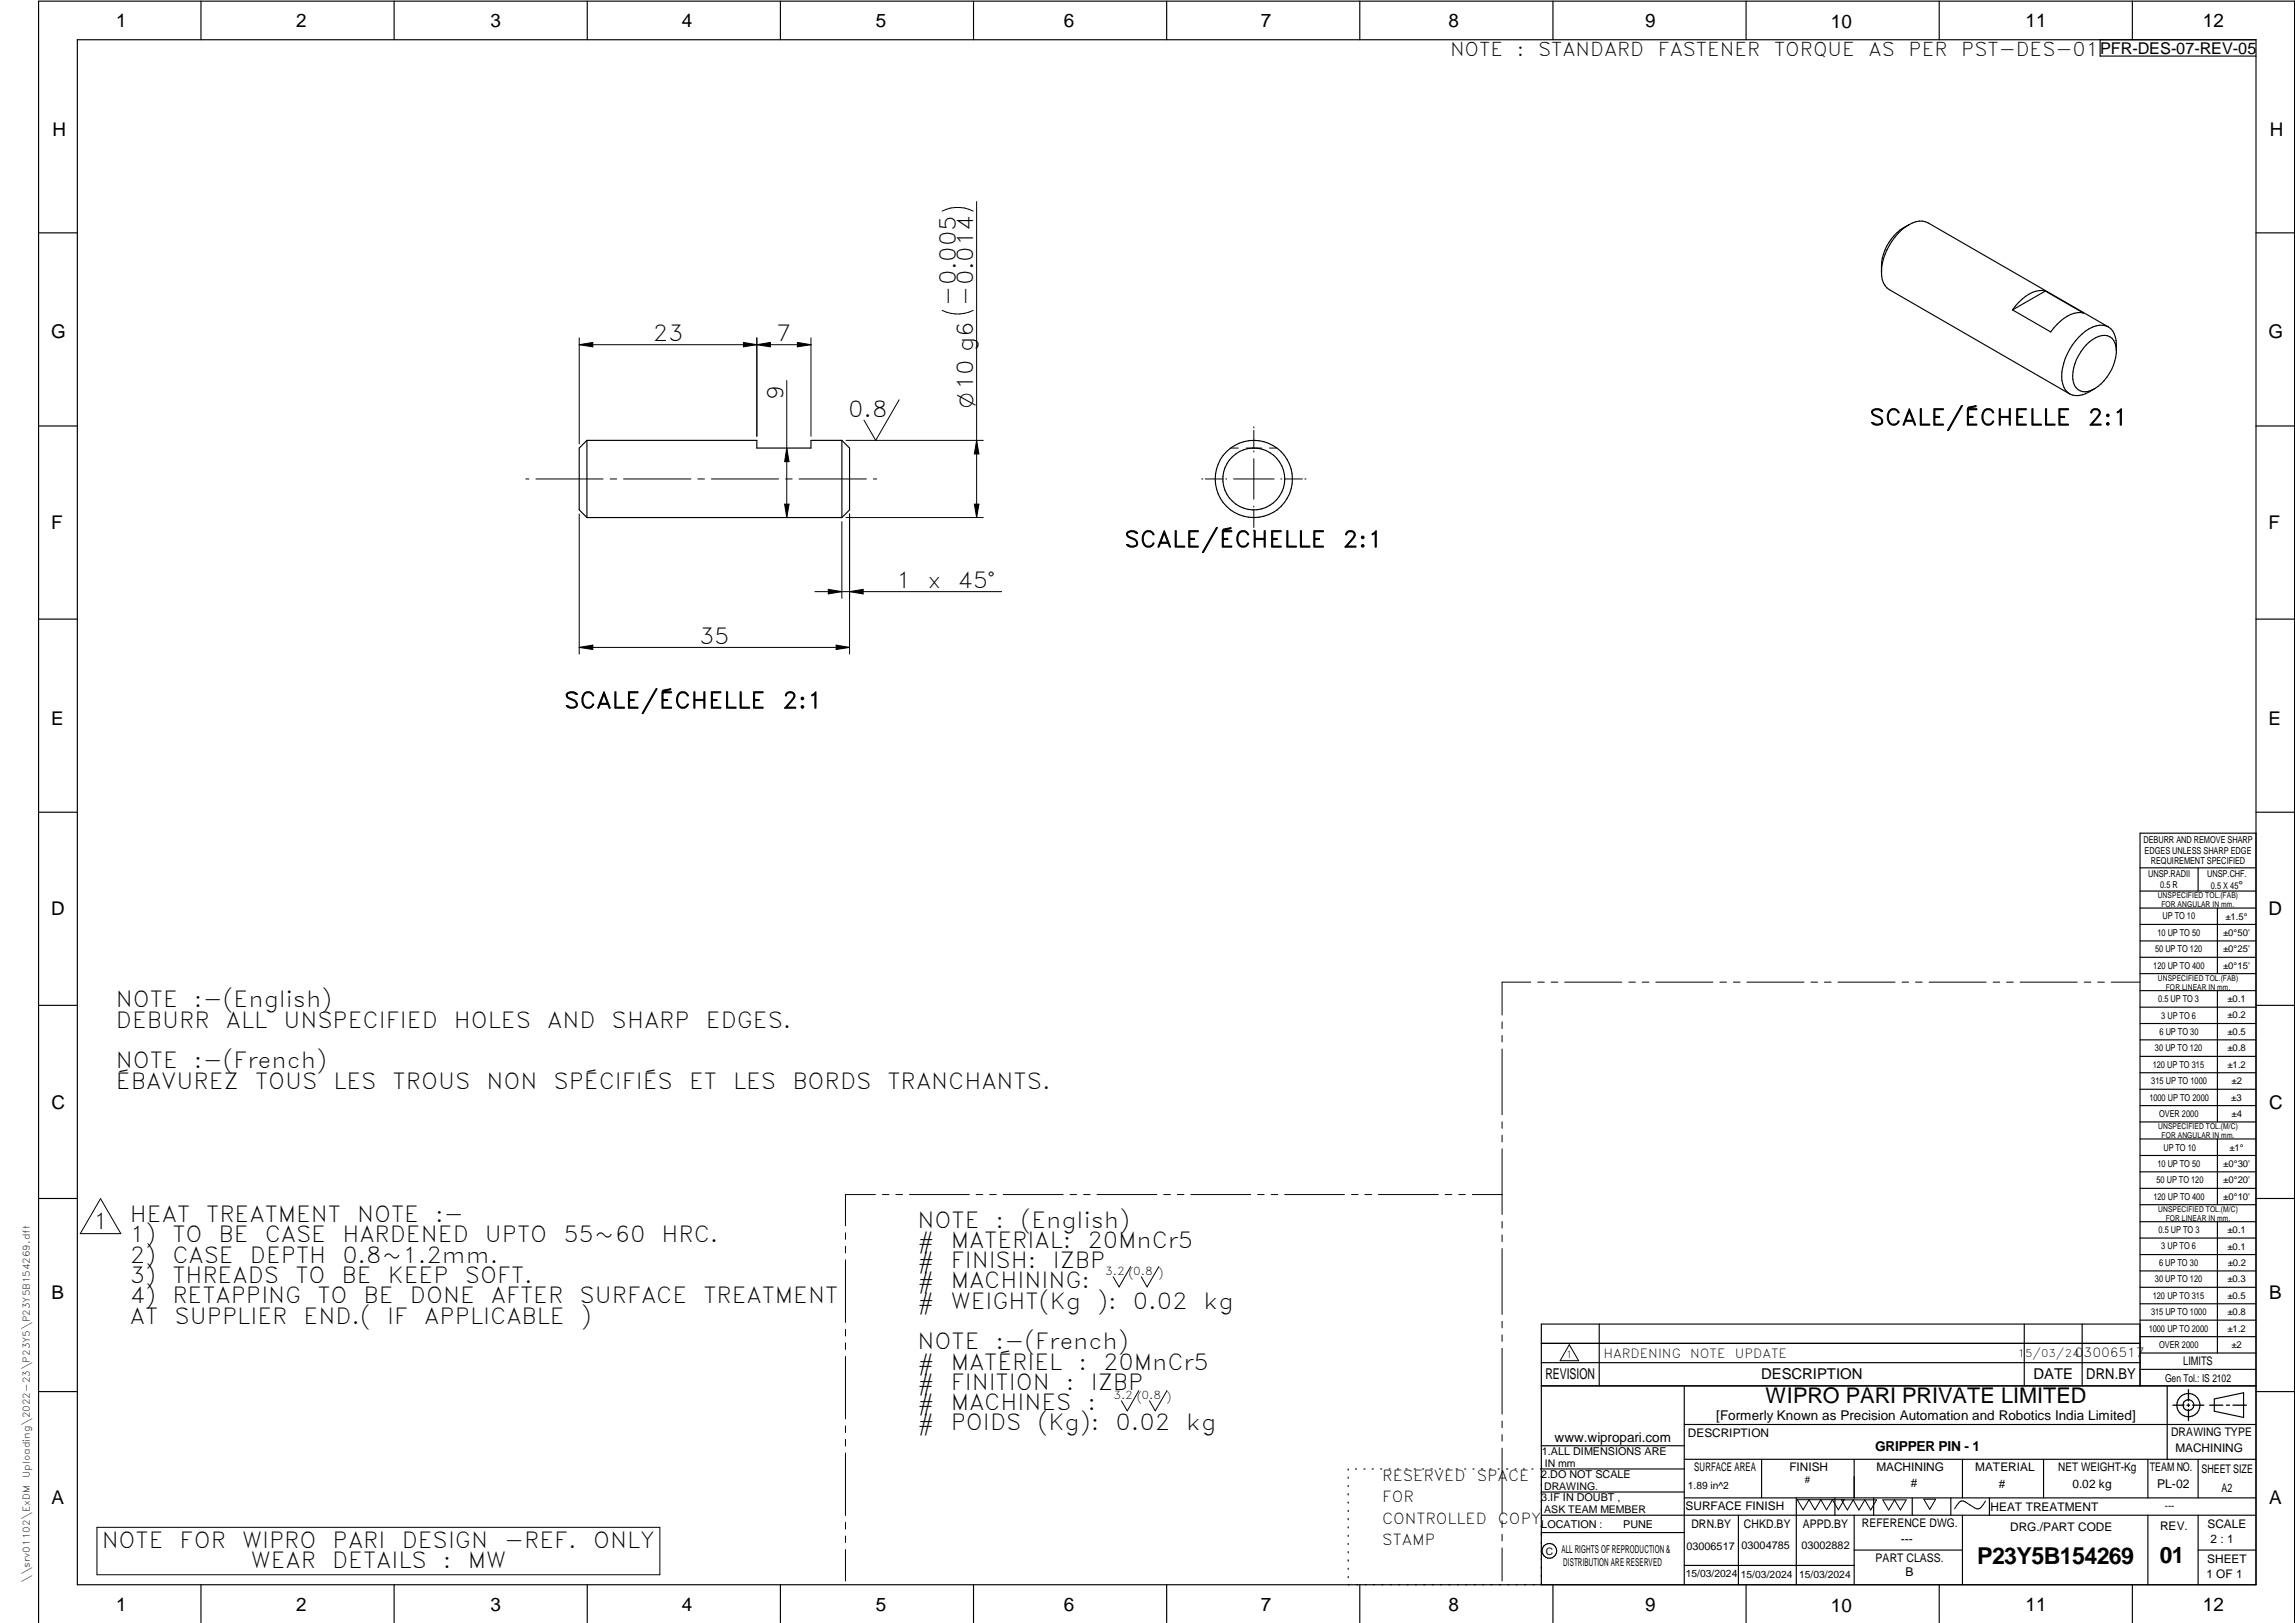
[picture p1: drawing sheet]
<svg xmlns="http://www.w3.org/2000/svg" width="594mm" height="420mm" viewBox="0 0 594 420" stroke-linecap="round" stroke-linejoin="round" font-family="sans-serif">
<defs><g id="words">
<text font-size="6" x="511.8" y="404.8">P23Y5B154269</text>
<text font-size="5.9" x="559.1" y="404.7">01</text>
<g font-size="5.7">
<text x="247.4" y="79.1" transform="rotate(-90 247.4 79.1)">-0.005</text>
<text x="251.9" y="79.1" transform="rotate(-90 251.9 79.1)">-0.014</text>
<text x="169" y="88.3">23</text>
<text x="200.9" y="88.3">7</text>
<text x="202.8" y="103.7" transform="rotate(-90 202.8 103.7)">9</text>
<text x="219.6" y="107.9">0.8</text>
<text x="483.9" y="110.1">SCALE/ÉCHELLE</text>
<text x="540.4" y="110.1">2:1</text>
<text x="291" y="141.6">SCALE/ÉCHELLE</text>
<text x="347.6" y="141.6">2:1</text>
<text x="232" y="152.3">1</text>
<text x="240.1" y="152.3">x</text>
<text x="247.9" y="152.3">45°</text>
<text x="181" y="166.7">35</text>
<text x="146" y="183.3">SCALE/ÉCHELLE</text>
<text x="202.5" y="183.3">2:1</text>
<text x="30" y="260.8">NOTE</text>
<text x="50.2" y="260.8">:-(English)</text>
<text x="30" y="266.1">DEBURR</text>
<text x="58.5" y="266.1">ALL</text>
<text x="73.4" y="266.1">UNSPECIFIED</text>
<text x="117.5" y="266.1">HOLES</text>
<text x="141.7" y="266.1">AND</text>
<text x="158.3" y="266.1">SHARP</text>
<text x="182.7" y="266.1">EDGES.</text>
<text x="30" y="276.6">NOTE</text>
<text x="30" y="281.8">ÉBAVUREZ</text>
<text x="50.2" y="276.6">:-(French)</text>
<text x="66" y="281.8">TOUS</text>
<text x="86.3" y="281.8">LES</text>
<text x="101.6" y="281.8">TROUS</text>
<text x="125.9" y="281.8">NON</text>
<text x="143.3" y="281.8">SPÉCIFIÉS</text>
<text x="178.4" y="281.8">ET</text>
<text x="189.7" y="281.8">LES</text>
<text x="205.1" y="281.8">BORDS</text>
<text x="229.7" y="281.8">TRANCHANTS.</text>
<text x="33.6" y="316.4">HEAT</text>
<text x="53.4" y="316.4">TREATMENT</text>
<text x="92.4" y="316.4">NOTE</text>
<text x="112.7" y="316.4">:-</text>
<text x="237.5" y="317.8">NOTE</text>
<text x="257.7" y="317.8">:</text>
<text x="264.1" y="317.8">(English)</text>
<text x="24.1" y="318.1">1</text>
<text x="33.6" y="321.6">1)</text>
<text x="44.6" y="321.6">TO</text>
<text x="56.5" y="321.6">BE</text>
<text x="68.5" y="321.6">CASE</text>
<text x="88.6" y="321.6">HARDENED</text>
<text x="125.5" y="321.6">UPTO</text>
<text x="145.8" y="321.6">55~60</text>
<text x="171.2" y="321.6">HRC.</text>
<text x="237.5" y="323">#</text>
<text x="246.1" y="323">MATERIAL:</text>
<text x="281.5" y="323">20MnCr5</text>
<text x="33.6" y="326.9">2)</text>
<text x="44.6" y="326.9">CASE</text>
<text x="64.7" y="326.9">DEPTH</text>
<text x="88.6" y="326.9">0.8~1.2mm.</text>
<text x="237.5" y="328.3">#</text>
<text x="246.1" y="328.3">FINISH:</text>
<text x="272.5" y="328.3">IZBP</text>
<text x="33.6" y="332.1">3)</text>
<text x="44.6" y="332.1">THREADS</text>
<text x="76.5" y="332.1">TO</text>
<text x="88.4" y="332.1">BE</text>
<text x="100.4" y="332.1">KEEP</text>
<text x="120.3" y="332.1">SOFT.</text>
<text x="237.5" y="333.5">#</text>
<text x="246.1" y="333.5">MACHINING:</text>
<text x="33.6" y="337.4">4)</text>
<text x="44.6" y="337.4">RETAPPING</text>
<text x="82.2" y="337.4">TO</text>
<text x="94.1" y="337.4">BE</text>
<text x="106.1" y="337.4">DONE</text>
<text x="127.1" y="337.4">AFTER</text>
<text x="150" y="337.4">SURFACE</text>
<text x="182.1" y="337.4">TREATMENT</text>
<text x="237.5" y="338.8">#</text>
<text x="246.1" y="338.8">WEIGHT(Kg</text>
<text x="284" y="338.8">):</text>
<text x="293.3" y="338.8">0.02</text>
<text x="311.6" y="338.8">kg</text>
<text x="33.6" y="342.6">AT</text>
<text x="45.2" y="342.6">SUPPLIER</text>
<text x="78.6" y="342.6">END.(</text>
<text x="100.2" y="342.6">IF</text>
<text x="109.8" y="342.6">APPLICABLE</text>
<text x="150.4" y="342.6">)</text>
<text x="237.5" y="349.3">NOTE</text>
<text x="257.7" y="349.3">:-(French)</text>
<text x="237.5" y="354.5">#</text>
<text x="237.5" y="359.8">#</text>
<text x="246.1" y="359.8">FINITION</text>
<text x="246.1" y="354.5">MATÉRIEL</text>
<text x="275.9" y="359.8">:</text>
<text x="279.2" y="354.5">:</text>
<text x="282.3" y="359.8">IZBP</text>
<text x="285.6" y="354.5">20MnCr5</text>
<text x="237.5" y="365">#</text>
<text x="246.1" y="365">MACHINES</text>
<text x="281.5" y="365">:</text>
<text x="237.5" y="370.3">#</text>
<text x="246.1" y="370.3">POIDS</text>
<text x="268.5" y="370.3">(Kg):</text>
<text x="288.8" y="370.3">0.02</text>
<text x="307.1" y="370.3">kg</text>
<text x="26.3" y="400.6">NOTE</text>
<text x="46.5" y="400.6">FOR</text>
<text x="62.7" y="400.6">WIPRO</text>
<text x="86.1" y="400.6">PARI</text>
<text x="104" y="400.6">DESIGN</text>
<text x="130.5" y="400.6">-REF.</text>
<text x="153.5" y="400.6">ONLY</text>
<text x="64.9" y="405.9">WEAR</text>
<text x="86" y="405.9">DETAILS</text>
<text x="114.7" y="405.9">:</text>
<text x="121.1" y="405.9">MW</text>
</g>
<text font-size="5.6" x="457" y="363.2">WIPRO PARI PRIVATE LIMITED</text>
<text font-size="5.4" x="251.9" y="105.7" transform="rotate(-90 251.9 105.7)">O10 g6</text>
<g font-size="4.9">
<text x="30" y="6.9">1</text>
<text x="76.7" y="6.9">2</text>
<text x="127" y="6.9">3</text>
<text x="176.5" y="6.9">4</text>
<text x="226.7" y="6.9">5</text>
<text x="275.4" y="6.9">6</text>
<text x="326.4" y="6.9">7</text>
<text x="375" y="6.9">8</text>
<text x="425.8" y="6.9">9</text>
<text x="473.9" y="7.3">10</text>
<text x="524.3" y="6.9">11</text>
<text x="570.2" y="6.9">12</text>
<text x="375.4" y="14.5">NOTE</text>
<text x="392.7" y="14.5">:</text>
<text x="398.2" y="14.5">STANDARD</text>
<text x="429.2" y="14.5">FASTENER</text>
<text x="459.2" y="14.5">TORQUE</text>
<text x="483.7" y="14.5">AS</text>
<text x="494.1" y="14.5">PER</text>
<text x="507.7" y="14.5">PST-DES-01</text>
<text x="13.6" y="35.1">H</text>
<text x="587.6" y="35.1">H</text>
<text x="13.2" y="87.5">G</text>
<text x="587.2" y="87.5">G</text>
<text x="13.2" y="137">F</text>
<text x="587.2" y="137">F</text>
<text x="13.2" y="187.6">E</text>
<text x="587.2" y="187.6">E</text>
<text x="13.2" y="237">D</text>
<text x="587.2" y="237">D</text>
<text x="13.4" y="287.1">C</text>
<text x="587.4" y="287.1">C</text>
<text x="13.4" y="336.2">B</text>
<text x="587.4" y="336.2">B</text>
<text x="13.4" y="389.3">A</text>
<text x="587.4" y="389.3">A</text>
<text x="30" y="416.9">1</text>
<text x="76.7" y="416.9">2</text>
<text x="127" y="416.9">3</text>
<text x="176.5" y="416.9">4</text>
<text x="226.7" y="416.9">5</text>
<text x="275.4" y="416.9">6</text>
<text x="326.4" y="416.9">7</text>
<text x="375" y="416.9">8</text>
<text x="425.8" y="416.9">9</text>
<text x="473.9" y="417.3">10</text>
<text x="524.3" y="416.9">11</text>
<text x="570.2" y="416.9">12</text>
</g>
<text font-size="4.2" x="543.6" y="14">PFR-DES-07-REV-05</text>
<g font-size="3.9">
<text x="400" y="357.1">REVISION</text>
<text x="455.9" y="357.1">DESCRIPTION</text>
<text x="526.4" y="357.1">DATE</text>
<text x="540" y="357.1">DRN.BY</text>
<text x="357.8" y="383.3">RESERVED</text>
<text x="382.3" y="383.3">SPACE</text>
<text x="357.8" y="388.9">FOR</text>
<text x="357.8" y="394.5">CONTROLLED</text>
<text x="387.8" y="394.5">COPY</text>
<text x="357.8" y="400">STAMP</text>
</g>
<text font-size="3.6" x="485.4" y="375.8">GRIPPER PIN - 1</text>
<g font-size="3.5">
<text x="444.3" y="367.7">[Formerly Known as Precision Automation and Robotics India Limited]</text>
<text x="402.4" y="373.3">www.wipropari.com</text>
</g>
<g font-size="3.3">
<text x="415.1" y="351.5">HARDENING</text>
<text x="437.5" y="351.5">NOTE</text>
<text x="449" y="351.5">UPDATE</text>
<text x="537.1" y="351.4">03006517</text>
</g>
<g font-size="3.1">
<text x="565.1" y="353.5">LIMITS</text>
<text x="562" y="371.7">DRAWING TYPE</text>
<text x="436.9" y="372.1">DESCRIPTION</text>
<text x="563.1" y="375.9">MACHINING</text>
<text x="438.6" y="380.8">SURFACE AREA</text>
<text x="463.2" y="380.9">FINISH</text>
<text x="485.7" y="380.8">MACHINING</text>
<text x="511.3" y="380.9">MATERIAL</text>
<text x="532.8" y="380.7">NET WEIGHT-Kg</text>
<text x="556.5" y="380.7">TEAM NO.</text>
<text x="569.9" y="381.2">SHEET SIZE</text>
<text x="494.6" y="385.1">#</text>
<text x="517.4" y="385.3">#</text>
<text x="536.4" y="385.3">0.02 kg</text>
<text x="558.4" y="385.1">PL-02</text>
<text x="575" y="386.1">A2</text>
<text x="436.3" y="391">SURFACE FINISH</text>
<text x="437.8" y="395.5">DRN.BY</text>
<text x="451.4" y="395.4">CHKD.BY</text>
<text x="466.6" y="395.5">APPD.BY</text>
<text x="482" y="395.4">REFERENCE DWG.</text>
<text x="515.3" y="391.1">HEAT TREATMENT</text>
<text x="571.4" y="395.6">SCALE</text>
<text x="492.1" y="399.4">---</text>
<text x="520.4" y="396.2">DRG./PART CODE</text>
<text x="559.2" y="396.1">REV.</text>
<text x="572.2" y="399.5">2 : 1</text>
<text x="485.5" y="404.3">PART CLASS.</text>
<text x="493.2" y="407.9">B</text>
<text x="571.4" y="404.7">SHEET</text>
<text x="571.2" y="408.4">1 OF 1</text>
</g>
<text font-size="3" x="579.5" y="230.1">°</text>
<g font-size="2.8">
<text x="286.1" y="330.1">3.2 (0.8 )</text>
<text x="522.3" y="351.2">15/03/24</text>
<text x="560.4" y="357.7">Gen Tol.: IS 2102</text>
<text x="288.2" y="362.2">3.2 (0.8 )</text>
<text x="399.1" y="376.6">1.ALL DIMENSIONS ARE</text>
<text x="399" y="382.7">2.DO NOT SCALE</text>
<text x="399" y="388.7">3.IF IN DOUBT ,</text>
<text x="399" y="395.4">LOCATION :</text>
<text x="420.2" y="395.6">PUNE</text>
<text x="404.2" y="402">ALL RIGHTS OF REPRODUCTION &amp;</text>
<text x="436.5" y="401.2">03006517</text>
<text x="450.8" y="400.9">03004785</text>
<text x="466.3" y="401">03002882</text>
<text x="404.7" y="405.4">DISTRIBUTION ARE RESERVED</text>
</g>
<g font-size="2.7">
<text x="399.9" y="379.7">IN mm</text>
<text x="399.7" y="385.7">DRAWING.</text>
<text x="436.9" y="385.4">1.89 in^2</text>
<text x="399.7" y="391.8">ASK TEAM MEMBER</text>
<text x="400.1" y="402.5">C</text>
<text x="436.4" y="408.3">15/03/2024</text>
<text x="450.6" y="408.4">15/03/2024</text>
<text x="465.7" y="408.5">15/03/2024</text>
</g>
<text font-size="2.6" x="405.3" y="351.7">1</text>
<g font-size="2.5">
<text x="554.9" y="218.3">DEBURR AND REMOVE SHARP</text>
<text x="555.2" y="221">EDGES UNLESS SHARP EDGE</text>
<text x="556.1" y="227.1">UNSP.RADII</text>
<text x="556.8" y="223.8">REQUIREMENT SPECIFIED</text>
<text x="571.4" y="226.9">UNSP.CHF.</text>
<text x="559.2" y="229.9">0.5 R</text>
<text x="572.3" y="230.1">0.5 X 45</text>
<text x="559.8" y="238">UP TO 10</text>
<text x="576.1" y="238.1">±1.5°</text>
<text x="558.5" y="242.2">10 UP TO 50</text>
<text x="575.5" y="242.3">±0°50'</text>
<text x="557.4" y="250.7">120 UP TO 400</text>
<text x="557.9" y="246.5">50 UP TO 120</text>
<text x="575.5" y="250.7">±0°15'</text>
<text x="575.5" y="246.5">±0°25'</text>
<text x="558.7" y="259.4">0.5 UP TO 3</text>
<text x="559.5" y="263.7">3 UP TO 6</text>
<text x="576.6" y="263.6">±0.2</text>
<text x="576.6" y="259.4">±0.1</text>
<text x="559" y="267.9">6 UP TO 30</text>
<text x="576.6" y="267.9">±0.5</text>
<text x="557.8" y="272.2">30 UP TO 120</text>
<text x="576.6" y="272.2">±0.8</text>
<text x="556.9" y="280.7">315 UP TO 1000</text>
<text x="557.3" y="276.4">120 UP TO 315</text>
<text x="576.6" y="276.4">±1.2</text>
<text x="577.7" y="280.7">±2</text>
<text x="556.4" y="284.9">1000 UP TO 2000</text>
<text x="577.6" y="284.9">±3</text>
<text x="558.9" y="289.2">OVER 2000</text>
<text x="577.7" y="289.3">±4</text>
<text x="560" y="297.9">UP TO 10</text>
<text x="577.1" y="297.9">±1°</text>
<text x="558.5" y="302.1">10 UP TO 50</text>
<text x="575.5" y="302.1">±0°30'</text>
<text x="557.4" y="310.6">120 UP TO 400</text>
<text x="558.2" y="306.3">50 UP TO 120</text>
<text x="575.5" y="310.6">±0°10'</text>
<text x="575.5" y="306.4">±0°20'</text>
<text x="558.8" y="319.2">0.5 UP TO 3</text>
<text x="559.4" y="323.4">3 UP TO 6</text>
<text x="576.6" y="319.2">±0.1</text>
<text x="576.6" y="323.5">±0.1</text>
<text x="558.9" y="327.7">6 UP TO 30</text>
<text x="576.7" y="327.7">±0.2</text>
<text x="557.8" y="332">30 UP TO 120</text>
<text x="576.6" y="332">±0.3</text>
<text x="556.8" y="340.5">315 UP TO 1000</text>
<text x="557.3" y="336.3">120 UP TO 315</text>
<text x="576.6" y="336.3">±0.5</text>
<text x="576.6" y="340.5">±0.8</text>
<text x="556.2" y="344.7">1000 UP TO 2000</text>
<text x="576.6" y="344.7">±1.2</text>
<text x="558.9" y="349">OVER 2000</text>
<text x="577.6" y="349">±2</text>
<text x="467.2" y="383.8">#</text>
<text x="560.4" y="390.7">---</text>
</g>
<g font-size="2.4">
<text x="7.7" y="382.7" transform="rotate(-90 7.7 382.7)">Uploading\2022-23\P23Y5\P23Y5B154269.dft</text>
<text x="7.7" y="409.8" transform="rotate(-90 7.7 409.8)">\\srv01102\ExDM</text>
</g>
<g font-size="2.1">
<text x="558.5" y="232.4">UNSPECIFIED TOL.(FAB)</text>
<text x="559.5" y="234.7">FOR ANGULAR IN mm.</text>
<text x="558.6" y="253.9">UNSPECIFIED TOL.(FAB)</text>
<text x="560.7" y="256.3">FOR LINEAR IN mm.</text>
<text x="558.7" y="292.3">UNSPECIFIED TOL.(M/C)</text>
<text x="559.6" y="294.7">FOR ANGULAR IN mm.</text>
<text x="558.7" y="313.7">UNSPECIFIED TOL.(M/C)</text>
<text x="560.6" y="316.1">FOR LINEAR IN mm.</text>
</g>
</g></defs>
<g fill="none" stroke="#000" stroke-width=".3">
<path d="M20 10.3h564v400h-564zM52 .3v10M102 .3v10M152 .3v10M202 .3v10M252 .3v10M302 .3v10M352 .3v10M402 .3v10M452 .3v10M502 .3v10M543.6 10.3v4.2h40.4"/>
<path d="M552 .3v10M494.1 58.2a4.8 4.8 0 0 1 5-.5l46.7 26.9M494.1 58.2a12.5 12.5 0 0 0-7.1 12.2M494.1 58.2a15.5 15.5 0 0 0-7.1 12.2M10 60.3h10M487 70.4a4.9 4.9 0 0 0 2.1 4.6l46.7 27M529.5 75.4l9.9 5.7a7.4 7.4 0 0 0-6.9 2.9l-1.6 1.9-10-5.7M529.5 75.4a7.4 7.4 0 0 0-6.9 2.9l-1.7 1.9M529.5 75.4l-8.6 4.8M584 60.3h10M545.8 84.6a6.2 6.2 0 0 0-6.9 1.9 15.6 15.6 0 0 0-5.2 11.9 4.9 4.9 0 0 0 2.1 3.6M545.8 84.6a5.1 5.1 0 0 1 2 4.6 12.3 12.3 0 0 1-6.4 11.8 3.2 3.2 0 0 1-4.8-2.8 12 12 0 0 1 6.7-11.1 3.3 3.3 0 0 1 4.5 3.4"/>
<path d="M10 110.3h10M151.9 114v20M151.9 114h44v2h14v-2h8M151.9 114l-2 2v16l2 2M217.9 114v20M217.9 114l2 2v16l-2 2M542.2 100.7a7 7 0 0 1-5.8 1.6l-.6-.3M584 110.3h10M151.9 134h66M10 160.3h10M584 160.3h10M10 210.3h10"/>
<path d="M584 215.7h-30v143.1M584 210.3h10M554 224.7h30M554 230.7h30M554 235.1h30M554 239.3h30M569 224.7v6M574 235.1v17M554 243.6h30M554 247.8h30M554 252.1h30M554 256.5h30"/>
<path d="M574 256.5v33.9M10 260.3h10M554 260.7h30M554 265h30M554 269.2h30M554 273.5h30M554 277.7h30M584 260.3h10M554 282h30M554 286.2h30M554 290.4h30M554 294.9h30"/>
<path d="M554 299.1h30M574 294.9v17M10 310.3h10M554 303.4h30M554 307.6h30M554 311.9h30M554 316.3h30M574 316.3v34M584 310.3h10M554 320.5h30M554 324.8h30M554 329h30"/>
<path d="M554 333.2h30M554 337.5h30M399 358.8h185M399 352.8h155M399 347.8h155M414 342.8v16M436 358.8v51.5M524 342.8v16M539 342.8v16M554 341.8h30M554 346h30M554 350.3h30"/>
<path d="M554 354.5h30M554 342.8h-155v67.5M561 358.8v19M10 360.3h10M399 374.3h37M436 368.8h148M436 377.8h148M456 377.8v10M480 377.8v10M508 377.8v10M529 377.8v10M556 377.8v10"/>
<path d="M569 377.8v10M573.2 362.2l7.6-1.6v6.3l-7.6-1.6zM584 360.3h10M349 380.3v.3M349 382.4v.3M349 384.6v.3M349 386.7v.3M349 388.8v.3M349 391v.3M349 393.1v.3M349 395.3v.3M349 397.4v.3"/>
<path d="M349 399.5v.3M350.9 380.3h.2M353.1 380.3h.2M355.2 380.3h.3M357.4 380.3h.3M359.6 380.3h.3M361.7 380.3h.3M363.9 380.3h.3M366.1 380.3h.3M368.3 380.3h.2M370.4 380.3h.3M372.6 380.3h.3"/>
<path d="M374.8 380.3h.3M376.9 380.3h.4M379.1 380.3h.3M381.3 380.3h.3M383.4 380.3h.4M385.6 380.3h.3M387.8 380.3h.3M390 380.3h.3M392.2 380.3h.3M394.3 380.3h.3M396.5 380.3h.3M398.7 380.3h37.3"/>
<path d="M399 386.2h37M399 396.7h37M436 387.8h148M450 392.3v18M465 387.8v22.5M475 387.8v4.5M480 392.3v18M485 387.8v4.5M495 387.8v4.5M505 387.8v4.5M508 392.3v18M515 387.8v4.5"/>
<path d="M556 392.3v18M569 392.3v18M584 392.3h-185M52 410.3v9.7M102 410.3v9.7M152 410.3v9.7M202 410.3v9.7M252 410.3v9.7M302 410.3v9.7M349 401.7v.3M349 403.8v.4M349 406v.3"/>
<path d="M349 408.1v.3M352 410.3v9.7M402 410.3v9.7M436 405.3h44M452 410.3v9.7M480 401.3h28M502 410.3v9.7M552 410.3v9.7M569 401.3h15M10 420v-419.7h584v419.7"/>
<circle cx="324.6" cy="124" r="10"/>
<circle cx="324.6" cy="124" r="8"/>
<circle cx="566.5" cy="363.8" r="2.99"/>
<circle cx="566.5" cy="363.7" r="1.41"/>
<circle cx="401.1" cy="401.5" r="1.9"/>
</g>
<path d="M566.5 359.7v3M562.5 363.8h2.9M566.1 363.8h.7M566.5 363.4v.7M566.5 364.9v2.8M567.6 363.8h2.9M572 363.8h3.4M576.3 363.8h.8M578 363.8h3.5" fill="none" stroke="#000" stroke-width=".34"/>
<g fill="none" stroke="#000" stroke-width=".26">
<path d="M251.9 54.7a9 9 0 0 0-8 0M252.8 52.2v81.8M149.9 89.2l3.6-.6v1.2zM149.9 87.5v27.4M149.9 89.2h60M192.4 88.6l3.5 .6-3.5 .6zM195.9 87.5v25.4M195.9 89.2l3.5-.6v1.2zM203.7 98.5v35.5M206.4 88.6l3.5 .6-3.5 .6zM209.9 87.5v25.4M251.9 80.3a9 9 0 0 1-8 0"/>
<path d="M203.7 116l.6 3.5h-1.2zM219 114h35.5M232.7 103.5l-6 10.5-3.1-5.2M252.8 114l.6 3.5h-1.2zM318.6 116h1.9M322.6 116h4M324.6 110.5v.3M324.6 111.4v4.7M324.6 116.8v.2M324.6 118.7v10.5M328.6 116h1.9M136.1 124h.8"/>
<path d="M138.7 124h17.4M149.9 133.1v36.2M157.9 124h1.7M161.4 124h17.5M180.6 124h1.8M184.1 124h17.4M203.1 130.5h1.2l-.6 3.5zM203.4 124h1.7M206.8 124h17.5M217.9 135v19.9M219 134h35.5M219.9 133.1v36.2"/>
<path d="M226.1 124h.8M252.2 130.5h1.2l-.6 3.5zM311.1 124h.3M312 124h4.6M317.3 124h.2M319.3 124h10.5M324.6 131v.3M324.6 131.9v4.7M324.6 137.2v.3M331.5 124h.3M332.4 124h4.7M337.8 124h.3"/>
<path d="M210.9 153.2h48.4M214.4 152.6l3.5 .6-3.5 .6zM219.9 153.2l3.5-.6v1.2zM149.9 167.6l3.6-.6v1.1zM149.9 167.6h70M216.4 167l3.5 .6-3.5 .5zM396.2 254.3h-7.4v8.5M398.1 254.3h1.6M401.5 254.3h1.8M405 254.3h14.8M421.6 254.3h1.7M425.1 254.3h1.7"/>
<path d="M428.6 254.3h14.8M445.2 254.3h1.7M448.7 254.3h1.7M452.2 254.3h14.8M468.8 254.3h1.7M472.3 254.3h1.7M475.8 254.3h14.8M492.4 254.3h1.7M495.8 254.3h1.8M499.4 254.3h14.7M516 254.3h1.6M519.4 254.3h1.8"/>
<path d="M522.9 254.3h14.8M539.5 254.3h1.7M543 254.3h1.7M546.5 254.3h7.4M388.8 264.5v1.8M388.8 268.1v1.6M388.8 271.6v17M388.8 290.4v1.7M388.8 293.9v1.7M388.8 297.4v17M26 310.3l5.3 9.1h-10.5zM218.9 319.2v1.6"/>
<path d="M226.6 309.2h-7.7v8.1M228.4 309.2h1.7M231.9 309.2h1.7M235.4 309.2h15.5M252.7 309.2h1.7M256.2 309.2h1.7M259.7 309.2h15.5M277 309.2h1.7M280.5 309.2h1.7M284 309.2h15.5M301.2 309.2h1.8M304.8 309.2h1.7"/>
<path d="M308.3 309.2h15.5M325.5 309.2h1.7M329.1 309.2h1.6M332.6 309.2h15.4M349.8 309.2h1.7M353.3 309.2h1.7M356.8 309.2h15.5M374.1 309.2h1.7M377.6 309.2h1.7M381.1 309.2h7.7M388.8 316.2v1.7M388.8 319.7v1.7"/>
<path d="M218.9 322.6v1.8M218.9 326.1v16.2M292.7 327.9l-3 5.3-1.5-2.7M300 327.9l-3.1 5.3-1.5-2.7M388.8 323.2v17.1M218.9 344.1v1.8M218.9 347.6v1.7M218.9 351.2v16.1M388.8 342.1v1.6M388.8 345.6v1.7M388.8 349v17.1M406.2 348.1l2.4 4.2h-4.7z"/>
<path d="M218.9 369.1v1.7M218.9 372.6v1.8M218.9 376.1v16.2M294.8 360l-3 5.3-1.5-2.7M302.1 360l-3.1 5.3-1.4-2.7M388.8 367.9v1.7M388.8 371.4v1.7M388.8 374.9v17M25.1 395.4h145.7v12.3h-145.7zM218.9 394.1v1.8M218.9 397.6v1.7M388.8 393.7v1.7"/>
<path d="M388.8 397.2v1.7M465.2 388.2h12.2l-1.5 2.7-1.6-2.7-1.5 2.7-1.5-2.7-1.5 2.7-1.5-2.7-1.5 2.7zM476.7 388.3h9.1l-1.6 2.6-1.5-2.6-1.5 2.6-1.5-2.6-1.5 2.6zM487.4 388.3h6l-1.5 2.6-1.5-2.6-1.5 2.6zM498 388.1h3.1l-1.6 2.6zM514 388.6l-1.1 1.5a1.2 1.2 0 0 1-1.8 .3l-1.8-1.2a1.41 1.41 0 0 0-2.3-.1l-1 1.5M218.9 401.2v8.1M388.8 400.7v8.6"/>
</g>
<path d="M149.9 89.2l3.6-.6v1.2zM192.4 88.6l3.5 .6-3.5 .6zM195.9 89.2l3.5-.6v1.2zM206.4 88.6l3.5 .6-3.5 .6zM203.7 116l.6 3.5h-1.2zM252.8 114l.6 3.5h-1.2zM203.1 130.5h1.2l-.6 3.5zM252.2 130.5h1.2l-.6 3.5zM214.4 152.6l3.5 .6-3.5 .6zM219.9 153.2l3.5-.6v1.2zM149.9 167.6l3.6-.6v1.1zM216.4 167l3.5 .6-3.5 .5z" fill="#000"/>
<use href="#words"/>
</svg>
